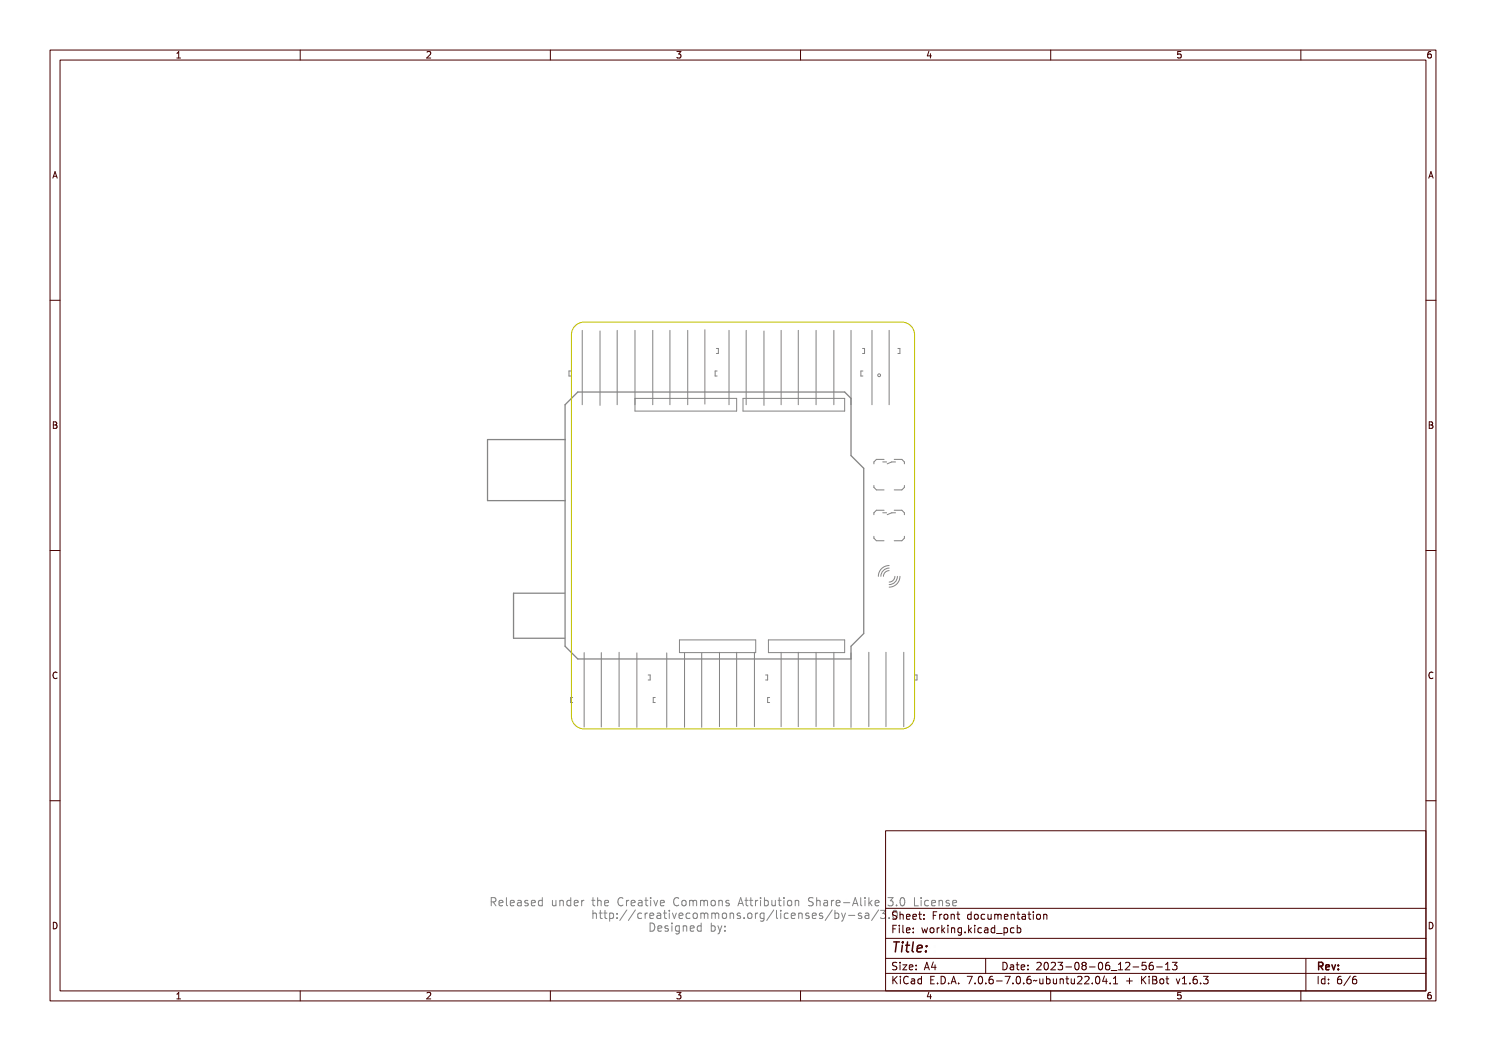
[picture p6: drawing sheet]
<svg xmlns="http://www.w3.org/2000/svg" width="297mm" height="210mm" viewBox="0 0 297 210" stroke-linecap="round" stroke-linejoin="round" font-family="sans-serif">
<defs><g id="words">
<text font-size="2.7" fill="#480000" x="178" y="190.3">Title:</text>
<g font-size="2.2" fill="#848484">
<text x="97.7" y="181.2">Released under the Creative Commons Attribution Share-Alike 3.0 License</text>
<text x="118" y="183.7">http://creativecommons.org/licenses/by-sa/3.0</text>
<text x="129.5" y="186.3">Designed by:</text>
</g>
<g font-size="2" fill="#480000">
<text x="178" y="183.7">Sheet: Front documentation</text>
<text x="178" y="186.5">File: working.kicad_pcb</text>
<text x="178" y="193.9">Size: A4</text>
<text x="178" y="196.6">KiCad E.D.A. 7.0.6-7.0.6~ubuntu22.04.1 + KiBot v1.6.3</text>
<text x="200" y="193.9">Date: 2023-08-06_12-56-13</text>
<text x="263" y="196.6">Id: 6/6</text>
<text x="263" y="193.9">Rev:</text>
</g>
<g font-size="1.7" fill="#480000">
<text x="35" y="11.7">1</text>
<text x="85" y="11.7">2</text>
<text x="135" y="11.7">3</text>
<text x="185" y="11.7">4</text>
<text x="235" y="11.7">5</text>
<text x="285" y="11.7">6</text>
<text x="10.5" y="35.7">A</text>
<text x="285.5" y="35.7">A</text>
<text x="10.5" y="85.6">B</text>
<text x="285.5" y="85.6">B</text>
<text x="10.5" y="135.7">C</text>
<text x="285.5" y="135.7">C</text>
<text x="10.5" y="185.6">D</text>
<text x="285.5" y="185.6">D</text>
<text x="35" y="199.7">1</text>
<text x="85" y="199.7">2</text>
<text x="135" y="199.7">3</text>
<text x="185" y="199.7">4</text>
<text x="235" y="199.7">5</text>
<text x="285" y="199.7">6</text>
</g>
</g></defs>
<g fill="none" stroke="#848484" stroke-width=".2">
<path d="M114.1 74.1h-.4v1h.4M116.4 66v14.9M119.9 66.1v14.9M123.4 66v14.9M126.9 66v16.1h20.3v-2.5h-20.3M130.5 66v14.9M133.9 66v14.9M137.5 66v14.9M140.9 65.9v14.8M143.2 69.6h.4v1h-.4M143.3 74.1h-.4v1h.4M145.7 66v14.9"/>
<path d="M148.5 79.6h20.3v2.5h-20.3zM149.1 66v14.9M152.7 66.1v14.9M156.1 66v14.9M159.6 66v14.9M163.1 66v14.9M166.7 66v14.9M170.1 66v14.9M172.4 69.6h.4v1h-.4M172.5 74.1h-.4v1h.4M174.3 66v14.9M177.7 66v14.9"/>
<path d="M179.5 69.6h.4v1h-.4M174.7 97v.4l.5 .5h1.5M176.4 92.3h.8M176.7 91.8h-1.5l-.5 .5v.4M178.7 91.8h1.6l.5 .5v.4M179 92.3h-.8l-.9 .4M180.8 97v.4l-.5 .5h-1.6M174.7 107.2v.3l.5 .6h1.5M176.4 102.5h.8M176.7 102h-1.5l-.5 .5v.3M177.7 113a2.16 2.16 0 0 0-2.1 2.2M177.7 113.5a1.65 1.65 0 0 0-1.6 1.7"/>
<path d="M177.7 114a1.14 1.14 0 0 0-1.1 1.2M178.7 102h1.6l.5 .5v.3M178.9 115.2a1.14 1.14 0 0 1-1.2 1.1M179 102.5h-.8l-.9 .3M179.4 115.2a1.65 1.65 0 0 1-1.7 1.6M179.9 115.2a2.16 2.16 0 0 1-2.2 2.1M180.8 107.2v.3l-.5 .6h-1.6M114.5 139.4h-.4v1h.4M116.8 130.4v14.9M120.2 130.4v14.9M123.7 130.3v14.9M127.3 130.5v14.8"/>
<path d="M129.6 134.9h.4v1h-.4M131 139.4h-.4v1h.4M133.3 130.5v14.8M135.8 127.9h15.2v2.5h-15.2zM136.8 130.5v14.8M140.2 130.5v14.8M143.8 130.3v14.9M147.2 130.3v14.9M150.8 130.3v14.9M153 134.9h.4v1h-.4M153.6 127.9h15.2v2.5h-15.2zM153.8 139.4h-.4v1h.4"/>
<path d="M156.1 130.3v14.9M159.6 130.3v14.9M163.1 130.3v14.9M166.7 130.3v14.9M170.1 130.5v14.8M173.6 130.3v14.9M177.1 130.3v14.9M180.6 130.3v14.9M182.9 134.9h.4v1h-.4M97.9 179.6a.8 .8 0 0 1 .9 .3v.3l-.3 .3 .5 .7h-.2l-.3-.5-.2-.2h-.2v.7h-.2zM98.1 179.8h.2a.28 .28 0 0 1 .3 .3 .28 .28 0 0 1-.3 .3h-.2zM100.5 179.5h.5v1.4l.4 .1v.2l-.5-.1-.1-1.4h-.3z"/>
<path d="M117.8 179.7h.2v.3h.5v.2h-.5l.1 .7 .4 .1v.2h-.3a.33 .33 0 0 1-.4-.4v-.6h-.3v-.2h.3zM118.9 179.5h.2v.7a.39 .39 0 0 1 .5-.2 .39 .39 0 0 1 .2 .5v.7h-.2v-1l-.4 .1-.1 .9h-.2zM123 179.8a.44 .44 0 0 1 .4-.2 .44 .44 0 0 1 .4 .3 .47 .47 0 0 0-.6-.1 .47 .47 0 0 0-.2 .6 .47 .47 0 0 0 .2 .6 .47 .47 0 0 0 .6-.1 .47 .47 0 0 1-.5 .4 .47 .47 0 0 1-.4-.4l-.1-.7zM128.3 179.7h.2v.3h.5v.2h-.5l.1 .7 .4 .1v.2h-.3a.33 .33 0 0 1-.4-.4v-.6h-.3v-.2h.3zM129.8 179.5h.2v.3h-.2zM134.8 179.8a.44 .44 0 0 1 .4-.2 .44 .44 0 0 1 .4 .3 .47 .47 0 0 0-.6-.1 .47 .47 0 0 0-.2 .6 .47 .47 0 0 0 .2 .6 .47 .47 0 0 0 .6-.1 .47 .47 0 0 1-.5 .4 .47 .47 0 0 1-.4-.4l-.1-.7zM145.5 179.6h.2l.5 1.6h-.2l-.1-.4h-.6l-.1 .4h-.2zM145.6 179.8l.2 .8h-.4zM146.7 179.7h.2v.3h.5v.2h-.5l.1 .8h.4v.2h-.3a.33 .33 0 0 1-.4-.4v-.6h-.3v-.2h.3zM148 179.7h.2v.3h.5v.2h-.5l.1 .8h.4v.2h-.3a.33 .33 0 0 1-.4-.4v-.6h-.3v-.2h.3zM150.8 179.5h.2v.3h-.2zM151.7 179.5h.2v.7a.58 .58 0 0 1 .9 .3 .58 .58 0 0 1-.7 .7l-.2-.1v.1h-.2z"/>
<path d="M154.6 179.7h.2v.3h.4v.2h-.4v.7l.4 .1v.2h-.2a.33 .33 0 0 1-.4-.4v-.6h-.3v-.2h.3zM156 179.5h.2v.3h-.2zM161 179.7l.6-.1 .2 .1v.2a.34 .34 0 0 0-.5-.2 .34 .34 0 0 0-.1 .5 .54 .54 0 0 1 .7 .7 .54 .54 0 0 1-.9 .3l-.1-.3a.37 .37 0 0 0 .5 .2 .37 .37 0 0 0 .1-.6 .51 .51 0 0 1-.6-.2 .51 .51 0 0 1 .1-.6zM162.2 179.5h.2v.7a.39 .39 0 0 1 .5-.2 .39 .39 0 0 1 .2 .5v.7h-.2v-1l-.4 .1-.1 .9h-.2zM169.1 179.6h.3l.5 1.6h-.3l-.1-.4h-.5l-.2 .4h-.2zM169.2 179.8l.3 .8h-.5zM170.1 179.5h.5v1.4l.4 .1v.2l-.5-.1-.1-1.4h-.3zM171.8 179.5h.2v.3h-.2zM172.8 179.5h.2v1l.5-.5h.2l-.4 .5 .5 .7h-.2l-.5-.6-.1 .1v.5h-.2zM176.6 179.6a.5 .5 0 0 1 .7 0 .5 .5 0 0 1 .1 .7l-.1 .1a.51 .51 0 0 1 .2 .7 .51 .51 0 0 1-.8 .1l-.1-.3a.38 .38 0 0 0 .6 .1 .38 .38 0 0 0 0-.5l-.3-.1v-.1h.1a.28 .28 0 0 0 .3-.4 .28 .28 0 0 0-.4-.1h-.3zM179.4 179.7a.57 .57 0 0 1 .7 .1 .57 .57 0 0 1 .2 .6 .57 .57 0 0 1-.6 .8 .57 .57 0 0 1-.5-.8zM179.6 179.8a.63 .63 0 0 1 .4 1l-.1 .2a.62 .62 0 0 1-.4-1z"/>
<path d="M181.9 179.6h.2v1.4h.8v.2h-1zM183.6 179.5h.2v.3h-.2zM99.3 180.2a.53 .53 0 0 1 .6-.2 .53 .53 0 0 1 .3 .7h-.9a.46 .46 0 0 0 .3 .4 .46 .46 0 0 0 .6-.1v.1a.66 .66 0 0 1-.9-.1 .66 .66 0 0 1 0-.8zM99.5 180.2h.3l.2 .3h-.6zM101.9 180.2a.53 .53 0 0 1 .7-.2 .53 .53 0 0 1 .2 .7h-.8a.46 .46 0 0 0 .3 .4 .46 .46 0 0 0 .5-.1v.1a.66 .66 0 0 1-.9-.1 .66 .66 0 0 1 0-.8zM102.1 180.2h.4l.1 .3h-.6zM103.2 180.1l.2-.1a.49 .49 0 0 1 .7 .5v.7h-.2v-.2a.42 .42 0 0 1-.5 .2 .42 .42 0 0 1-.3-.5 .42 .42 0 0 1 .5-.3h.3a.38 .38 0 0 0-.3-.3 .38 .38 0 0 0-.4 .2zM103.4 180.7l.5-.1a.34 .34 0 0 1-.2 .4 .34 .34 0 0 1-.4-.1zM104.6 180.1l.5-.1 .2 .1-.1 .1a.27 .27 0 0 0-.3-.1 .27 .27 0 0 0-.2 .3 .41 .41 0 0 1 .6 .3 .41 .41 0 0 1-.4 .5h-.4v-.2a.33 .33 0 0 0 .4 .1 .33 .33 0 0 0 .2-.3 .46 .46 0 0 1-.5-.2 .46 .46 0 0 1 0-.5zM105.9 180.2a.53 .53 0 0 1 .6-.2 .53 .53 0 0 1 .3 .7h-.9a.46 .46 0 0 0 .3 .4 .46 .46 0 0 0 .5-.1v.1a.66 .66 0 0 1-.9-.1 .66 .66 0 0 1 .1-.8zM106 180.2h.4l.2 .3h-.7zM107.1 180.1l.4-.1 .3 .2v-.7h.2v1.7h-.2v-.1a.5 .5 0 0 1-.7 0 .5 .5 0 0 1-.1-.7z"/>
<path d="M107.3 180.3l.1-.1a.43 .43 0 0 1 .4 .4 .43 .43 0 0 1-.4 .4l-.2-.2zM109.7 180h.2v.9l.3 .2 .2-.3v-.8h.2v1.2h-.2v-.2a.38 .38 0 0 1-.4 .2 .38 .38 0 0 1-.3-.4zM111 180h.2v.2a.39 .39 0 0 1 .5-.2 .39 .39 0 0 1 .2 .5v.7h-.2v-1l-.4 .1-.1 .9h-.2zM112.4 180.1l.3-.1 .4 .2v-.7h.1v1.7h-.1v-.1a.5 .5 0 0 1-.7 0 .5 .5 0 0 1-.1-.7zM112.5 180.3l.1-.1a.43 .43 0 0 1 .5 .4 .43 .43 0 0 1-.5 .4l-.1-.2zM113.7 180.2a.53 .53 0 0 1 .7-.2 .53 .53 0 0 1 .2 .7h-.8a.46 .46 0 0 0 .3 .4 .46 .46 0 0 0 .5-.1v.1a.66 .66 0 0 1-.9-.1 .66 .66 0 0 1 0-.8zM113.9 180.2h.4l.1 .3h-.6zM115.2 180h.1v.2a.33 .33 0 0 1 .4-.2 .33 .33 0 0 1 .3 .3 .39 .39 0 0 0-.5-.1 .39 .39 0 0 0-.2 .4v.6h-.1zM118.2 182.1h.2v.6a.39 .39 0 0 1 .5-.2 .39 .39 0 0 1 .2 .5v.7h-.2v-.8l-.2-.2-.3 .2v.8h-.2zM119.8 182.2h.2v.3h.4v.2h-.4v.8l.4 .1v.1h-.2a.33 .33 0 0 1-.4-.3v-.7h-.3v-.2h.3zM120.3 180.2a.53 .53 0 0 1 .6-.2 .53 .53 0 0 1 .3 .7h-.9a.46 .46 0 0 0 .3 .4 .46 .46 0 0 0 .6-.1v.1a.66 .66 0 0 1-.9-.1 .66 .66 0 0 1 0-.8zM120.5 180.2h.3l.2 .3h-.6z"/>
<path d="M121.1 182.2h.2v.3h.4v.2h-.4l.1 .8 .3 .1v.1h-.2a.33 .33 0 0 1-.4-.3v-.7h-.3v-.2h.3zM122.2 182.5h.2v.2a.5 .5 0 0 1 .6 0 .5 .5 0 0 1 .1 .6 .42 .42 0 0 1-.3 .5 .42 .42 0 0 1-.4-.2v.6h-.2zM122.5 182.7a.43 .43 0 0 1 .4 .4 .43 .43 0 0 1-.4 .5l-.1-.5zM123.8 182.6h.3v.3h-.3zM123.8 183.4h.3v.3h-.3zM124.3 180h.2v.2a.33 .33 0 0 1 .4-.2 .33 .33 0 0 1 .3 .3 .39 .39 0 0 0-.5-.1 .39 .39 0 0 0-.2 .4v.6h-.2zM125.5 182.2h.2l-.8 1.7h-.2zM125.5 180.2a.53 .53 0 0 1 .7-.2 .53 .53 0 0 1 .2 .7h-.8a.46 .46 0 0 0 .3 .4 .46 .46 0 0 0 .5-.1v.1a.66 .66 0 0 1-.9-.1 .66 .66 0 0 1 0-.8zM125.7 180.2h.4l.2 .3h-.7zM126.8 180.1l.2-.1a.49 .49 0 0 1 .7 .5v.7h-.2v-.2a.42 .42 0 0 1-.5 .2 .42 .42 0 0 1-.3-.5 .42 .42 0 0 1 .5-.3h.3a.38 .38 0 0 0-.3-.3 .38 .38 0 0 0-.4 .2zM126.8 182.2h.2l-.8 1.7h-.2zM127 180.7l.5-.1a.34 .34 0 0 1-.1 .4 .34 .34 0 0 1-.5-.1z"/>
<path d="M127.6 182.7a.42 .42 0 0 1 .4-.2 .42 .42 0 0 1 .3 .3 .43 .43 0 0 0-.6 0 .43 .43 0 0 0 0 .6 .43 .43 0 0 0 .6 .1 .44 .44 0 0 1-.4 .3 .44 .44 0 0 1-.4-.3l-.1-.5zM128.9 182.5h.2v.3a.33 .33 0 0 1 .3-.3 .33 .33 0 0 1 .4 .3 .39 .39 0 0 0-.5-.1 .39 .39 0 0 0-.2 .4v.6h-.2zM129.5 180h.5v1h.4v.2h-1v-.2h.4v-.8h-.3zM129.6 184.7a.82 .82 0 0 1 1 .8 .82 .82 0 0 1-1 .8zM129.8 184.9a.62 .62 0 0 1 .6 .6 .62 .62 0 0 1-.6 .6zM130.1 182.7a.53 .53 0 0 1 .7-.1 .53 .53 0 0 1 .2 .6h-.8a.46 .46 0 0 0 .3 .4 .46 .46 0 0 0 .5-.1v.2a.66 .66 0 0 1-.9-.1 .66 .66 0 0 1 0-.9zM130.3 182.8l.3-.1 .2 .3h-.6zM130.6 180h.2l.4 1 .3-1h.2l-.4 1.2h-.3zM131 185.2a.53 .53 0 0 1 .7-.1 .53 .53 0 0 1 .2 .6h-.8a.46 .46 0 0 0 .3 .5 .46 .46 0 0 0 .5-.2v.2a.66 .66 0 0 1-.9-.1 .66 .66 0 0 1 0-.9zM131.2 185.3l.4-.1 .2 .4h-.7zM131.4 182.6l.2-.1a.49 .49 0 0 1 .7 .6v.6h-.2v-.1a.42 .42 0 0 1-.6 .2 .42 .42 0 0 1-.2-.5 .42 .42 0 0 1 .5-.3h.3a.38 .38 0 0 0-.3-.4 .38 .38 0 0 0-.4 .2zM131.6 183.2l.5-.1a.34 .34 0 0 1-.2 .5 .34 .34 0 0 1-.4-.1z"/>
<path d="M132.1 180.2a.53 .53 0 0 1 .7-.2 .53 .53 0 0 1 .2 .7h-.8a.46 .46 0 0 0 .3 .4 .46 .46 0 0 0 .5-.1v.1a.66 .66 0 0 1-.9-.1 .66 .66 0 0 1 0-.8zM132.3 180.2h.3l.2 .3h-.6zM132.4 185.2l.5-.1h.2l-.1 .2a.27 .27 0 0 0-.3-.1 .27 .27 0 0 0-.1 .3 .41 .41 0 0 1 .5 .3 .41 .41 0 0 1-.4 .5l-.4-.1v-.2a.33 .33 0 0 0 .4 .2 .33 .33 0 0 0 .2-.4 .46 .46 0 0 1-.5-.1 .46 .46 0 0 1 0-.5zM132.9 182.2h.2v.3h.5v.2h-.5l.1 .8 .4 .1v.1h-.3a.33 .33 0 0 1-.4-.3v-.7h-.3v-.2h.3zM133.7 185.1h.5v1h.4v.2h-1v-.2h.4v-.9h-.3zM134 184.6h.2v.3h-.2zM134 182.5h.5v1.1h.4v.1h-.9v-.1h.3v-.9h-.3zM134.3 182.1h.2v.2h-.2zM135 185.2l.3-.1 .3 .1v-.1h.2v1.1a.54 .54 0 0 1-.3 .5 .54 .54 0 0 1-.5 0v-.2a.4 .4 0 0 0 .4 0 .4 .4 0 0 0 .2-.4 .49 .49 0 0 1-.7 .1 .49 .49 0 0 1-.1-.7zM135.1 185.3h.1a.42 .42 0 0 1 .4 .4 .42 .42 0 0 1-.4 .4l-.1-.2zM135.2 182.5h.2l.3 1.1 .4-1.1h.2l-.4 1.2h-.3zM136 180.1a.57 .57 0 0 1 .9 .5 .57 .57 0 0 1-.9 .5l-.1-.5z"/>
<path d="M136.2 180.3l.1-.1a.43 .43 0 0 1 .4 .4 .43 .43 0 0 1-.4 .4l-.2-.2zM136.2 185.1h.2v.2a.39 .39 0 0 1 .5-.2 .39 .39 0 0 1 .2 .4v.8h-.2v-.9l-.2-.2-.3 .2v.9h-.2zM136.7 182.7a.53 .53 0 0 1 .6-.1 .53 .53 0 0 1 .3 .6h-.9a.46 .46 0 0 0 .3 .4 .46 .46 0 0 0 .5-.1v.2a.66 .66 0 0 1-.8-.1 .66 .66 0 0 1 0-.9zM136.8 182.8l.4-.1 .2 .3h-.7zM137.2 180l.2 .1 .3-.1 .1 .1 .3-.1 .2 1.2h-.2v-.9l-.1-.2-.2 .2v.9h-.2v-.9l-.1-.2-.1 .2v.9h-.2zM137.6 185.2a.53 .53 0 0 1 .7-.1 .53 .53 0 0 1 .2 .6h-.8a.46 .46 0 0 0 .3 .5 .46 .46 0 0 0 .5-.2v.2a.66 .66 0 0 1-.9-.1 .66 .66 0 0 1 0-.9zM137.8 185.3l.3-.1 .2 .4h-.6zM138.1 182.7a.42 .42 0 0 1 .4-.2 .42 .42 0 0 1 .3 .3 .43 .43 0 0 0-.6 0 .43 .43 0 0 0 0 .6 .43 .43 0 0 0 .6 .1 .44 .44 0 0 1-.4 .3 .44 .44 0 0 1-.4-.3l-.1-.5zM138.5 180l.2 .1 .3-.1 .1 .1 .4-.1 .1 1.2h-.2v-.9l-.1-.2-.2 .2v.9h-.1v-.9l-.2-.2-.1 .2v.9h-.2zM138.9 185.2l.3-.1 .4 .1v-.6h.1v1.7h-.1v-.2a.5 .5 0 0 1-.7 .1 .5 .5 0 0 1-.1-.7zM139 185.3h.1a.43 .43 0 0 1 .5 .4 .43 .43 0 0 1-.5 .4l-.1-.2zM139.3 182.7a.57 .57 0 0 1 .9 .5 .57 .57 0 0 1-.9 .4l-.1-.5z"/>
<path d="M139.5 182.8v-.1a.43 .43 0 0 1 .5 .4 .43 .43 0 0 1-.5 .5l-.1-.3zM140 180.1a.57 .57 0 0 1 .9 .5 .57 .57 0 0 1-.9 .5l-.2-.5zM140.1 180.3l.1-.1a.43 .43 0 0 1 .5 .4 .43 .43 0 0 1-.5 .4l-.1-.2zM140.4 182.5l.2 .2 .3-.2 .2 .2 .3-.2 .1 1.2h-.1v-.8l-.2-.2-.1 .2v.8h-.2v-.8l-.1-.2-.2 .2v.8h-.2zM141.2 180h.2v.2a.39 .39 0 0 1 .5-.2 .39 .39 0 0 1 .2 .5v.7h-.2v-1l-.4 .1-.1 .9h-.2zM141.5 184.6h.2v.6a.58 .58 0 0 1 .8 .4 .58 .58 0 0 1-.6 .7l-.2-.2v.2h-.2zM141.7 185.3h.1a.43 .43 0 0 1 .4 .4 .43 .43 0 0 1-.4 .4l-.1-.2zM141.8 182.5l.1 .2 .3-.2 .2 .2 .3-.2 .2 1.2h-.2v-.8l-.2-.2-.1 .2v.8h-.2v-.8l-.1-.2-.2 .2v.8h-.1zM142.7 180.1l.5-.1 .2 .1-.1 .1a.27 .27 0 0 0-.4-.1 .27 .27 0 0 0-.1 .3 .41 .41 0 0 1 .6 .3 .41 .41 0 0 1-.5 .5h-.3v-.2a.33 .33 0 0 0 .3 .1 .33 .33 0 0 0 .3-.3 .46 .46 0 0 1-.5-.2 .46 .46 0 0 1 0-.5zM142.7 185.1h.2l.3 .9 .4-.9h.2l-.3 .8a.74 .74 0 0 1-.7 .8l.3-.4zM143.2 182.7a.57 .57 0 0 1 .9 .5 .57 .57 0 0 1-.9 .4l-.1-.5zM143.4 182.8l.1-.1a.43 .43 0 0 1 .4 .4 .43 .43 0 0 1-.4 .5l-.2-.3z"/>
<path d="M144.4 185.1h.3v.4h-.3zM144.4 186h.3v.3h-.3zM144.5 182.5h.2v.2a.39 .39 0 0 1 .5-.2 .39 .39 0 0 1 .2 .5v.7h-.2v-.8l-.2-.2-.3 .2v.8h-.2zM145.9 182.6l.5-.1 .2 .1-.1 .1a.27 .27 0 0 0-.3 0 .27 .27 0 0 0-.1 .3 .41 .41 0 0 1 .5 .3 .41 .41 0 0 1-.4 .5l-.4-.1v-.2a.33 .33 0 0 0 .4 .1 .33 .33 0 0 0 .2-.3 .46 .46 0 0 1-.4-.2 .46 .46 0 0 1-.1-.5zM147.4 183.4h.3v.3h-.3zM148.5 182.7a.57 .57 0 0 1 .9 .5 .57 .57 0 0 1-.9 .4l-.1-.5zM148.6 182.8l.1-.1a.43 .43 0 0 1 .5 .4 .43 .43 0 0 1-.5 .5l-.1-.3zM149.3 180h.2v.2a.33 .33 0 0 1 .3-.2 .33 .33 0 0 1 .3 .3 .39 .39 0 0 0-.4-.1 .39 .39 0 0 0-.2 .4v.6h-.2zM149.9 182.5h.2v.3a.33 .33 0 0 1 .3-.3 .33 .33 0 0 1 .4 .3 .39 .39 0 0 0-.5-.1 .39 .39 0 0 0-.2 .4v.6h-.2zM150.5 180h.5v1h.4v.2h-1v-.2h.4v-.8h-.3zM151.1 182.7l.3-.2 .3 .2v-.1h.2v1.1a.54 .54 0 0 1-.2 .5 .54 .54 0 0 1-.6 0v-.2a.4 .4 0 0 0 .5 0 .4 .4 0 0 0 .1-.4 .49 .49 0 0 1-.6 0 .49 .49 0 0 1-.1-.6zM151.2 182.8l.1-.1a.42 .42 0 0 1 .4 .4 .42 .42 0 0 1-.4 .5l-.1-.3z"/>
<path d="M152 180.3l.1-.1a.43 .43 0 0 1 .4 .4 .43 .43 0 0 1-.4 .4l-.2-.2zM153 180h.2v.9l.3 .2 .2-.3v-.8h.2v1.2h-.2v-.2a.38 .38 0 0 1-.4 .2 .38 .38 0 0 1-.3-.4zM153.1 182.2h.2l-.8 1.7h-.2zM153.6 182.1h.5l.1 1.3 .4 .2v.1l-.6-.1-.1-1.4h-.3zM155 182.5h.5v1.1h.4v.1h-.9v-.1h.3v-.9h-.3zM155.3 182.1h.2v.2h-.2zM155.7 180h.5v1h.4v.2h-1v-.2h.4v-.8h-.3zM156.4 182.7a.42 .42 0 0 1 .5-.2 .42 .42 0 0 1 .3 .3 .43 .43 0 0 0-.6 0 .43 .43 0 0 0 0 .6 .43 .43 0 0 0 .6 .1 .44 .44 0 0 1-.4 .3 .44 .44 0 0 1-.4-.3l-.1-.5zM157 180.1a.57 .57 0 0 1 .9 .5 .57 .57 0 0 1-.9 .5l-.1-.5zM157.2 180.3l.1-.1a.43 .43 0 0 1 .4 .4 .43 .43 0 0 1-.4 .4l-.2-.2zM157.7 182.7a.53 .53 0 0 1 .6-.1 .53 .53 0 0 1 .3 .6h-.9a.46 .46 0 0 0 .3 .4 .46 .46 0 0 0 .5-.1v.2a.66 .66 0 0 1-.8-.1 .66 .66 0 0 1 0-.9zM157.8 182.8l.4-.1 .2 .3h-.7z"/>
<path d="M158.3 180h.2v.2a.39 .39 0 0 1 .5-.2 .39 .39 0 0 1 .2 .5v.7h-.2l-.1-1-.3 .1-.1 .9h-.2zM158.9 182.5h.2v.2a.39 .39 0 0 1 .5-.2 .39 .39 0 0 1 .2 .5v.7h-.2v-.8l-.2-.2-.3 .2v.8h-.2zM160.4 182.6l.5-.1 .2 .1-.1 .1a.27 .27 0 0 0-.4 0 .27 .27 0 0 0-.1 .3 .41 .41 0 0 1 .6 .3 .41 .41 0 0 1-.5 .5l-.4-.1v-.2a.33 .33 0 0 0 .4 .1 .33 .33 0 0 0 .3-.3 .46 .46 0 0 1-.5-.2 .46 .46 0 0 1 0-.5zM161.6 182.7a.53 .53 0 0 1 .7-.1 .53 .53 0 0 1 .2 .6h-.8a.46 .46 0 0 0 .3 .4 .46 .46 0 0 0 .5-.1v.2a.66 .66 0 0 1-.9-.1 .66 .66 0 0 1 0-.9zM161.8 182.8l.3-.1 .2 .3h-.6zM163 182.6l.5-.1 .2 .1-.1 .1a.27 .27 0 0 0-.3 0 .27 .27 0 0 0-.2 .3 .41 .41 0 0 1 .6 .3 .41 .41 0 0 1-.4 .5l-.4-.1v-.2a.33 .33 0 0 0 .4 .1 .33 .33 0 0 0 .2-.3 .46 .46 0 0 1-.5-.2 .46 .46 0 0 1 0-.5zM163.6 180.1l.2-.1a.49 .49 0 0 1 .7 .5v.7h-.2v-.2a.42 .42 0 0 1-.6 .2 .42 .42 0 0 1-.2-.5 .42 .42 0 0 1 .5-.3h.3a.38 .38 0 0 0-.3-.3 .38 .38 0 0 0-.4 .2zM163.8 180.7l.5-.1a.34 .34 0 0 1-.2 .4 .34 .34 0 0 1-.4-.1zM164.9 182.2h.2l-.8 1.7h-.2zM165 180h.2v.2a.33 .33 0 0 1 .3-.2 .33 .33 0 0 1 .4 .3 .39 .39 0 0 0-.5-.1 .39 .39 0 0 0-.2 .4v.6h-.2zM165.5 182.1h.2v.6a.58 .58 0 0 1 .8 .4 .58 .58 0 0 1-.6 .7l-.2-.2v.1h-.2zM165.7 182.8l.1-.1a.43 .43 0 0 1 .5 .4 .43 .43 0 0 1-.5 .5l-.1-.3z"/>
<path d="M166.2 180.2a.53 .53 0 0 1 .7-.2 .53 .53 0 0 1 .2 .7h-.8a.46 .46 0 0 0 .3 .4 .46 .46 0 0 0 .5-.1v.1a.66 .66 0 0 1-.9-.1 .66 .66 0 0 1 0-.8zM166.4 180.2h.4l.1 .3h-.6zM166.7 182.5h.2l.4 1 .3-1h.2l-.3 .9a.74 .74 0 0 1-.7 .8l.4-.5zM167.6 180.5h.6v.2h-.6zM168.3 183.1h.5v.1h-.5zM169.6 182.6l.5-.1 .1 .1v.1a.27 .27 0 0 0-.4 0 .27 .27 0 0 0-.1 .3 .41 .41 0 0 1 .6 .3 .41 .41 0 0 1-.5 .5l-.4-.1v-.2a.33 .33 0 0 0 .4 .1 .33 .33 0 0 0 .2-.3 .46 .46 0 0 1-.4-.2 .46 .46 0 0 1 0-.5zM170.8 182.6l.2-.1a.49 .49 0 0 1 .7 .6v.6h-.2v-.1a.42 .42 0 0 1-.6 .2 .42 .42 0 0 1-.2-.5 .42 .42 0 0 1 .5-.3h.3a.38 .38 0 0 0-.3-.4 .38 .38 0 0 0-.4 .2zM170.9 183.2l.6-.1a.34 .34 0 0 1-.2 .5 .34 .34 0 0 1-.4-.1zM171.5 180h.5v1h.4v.2h-1v-.2h.4v-.8h-.3zM172.8 182.2h.2l-.9 1.7h-.2zM173.3 182.2a.5 .5 0 0 1 .7 0 .5 .5 0 0 1 .1 .6l-.1 .1a.51 .51 0 0 1 .2 .7 .51 .51 0 0 1-.8 .1l-.1-.2a.38 .38 0 0 0 .6 .1 .38 .38 0 0 0 0-.6h-.3v-.2h.1a.28 .28 0 0 0 .3-.4 .28 .28 0 0 0-.5-.1l-.2 .1zM174.1 180.2a.53 .53 0 0 1 .7-.2 .53 .53 0 0 1 .2 .7h-.8a.46 .46 0 0 0 .3 .4 .46 .46 0 0 0 .5-.1v.1a.66 .66 0 0 1-.9-.1 .66 .66 0 0 1 0-.8z"/>
<path d="M174.3 180.2h.3l.2 .3h-.6zM175 183.4h.2v.3h-.2zM176.1 182.2a.57 .57 0 0 1 .7 .1 .57 .57 0 0 1 .1 .6 .57 .57 0 0 1-.5 .9 .57 .57 0 0 1-.5-.9zM176.3 182.3a.63 .63 0 0 1 .4 1l-.1 .3a.62 .62 0 0 1-.4-1zM178.3 180.9h.3v.3h-.3zM183.3 180h.5v1h.4v.2h-1v-.2h.4v-.8h-.3zM184.7 180.2a.42 .42 0 0 1 .4-.2 .42 .42 0 0 1 .4 .3 .43 .43 0 0 0-.6 0 .43 .43 0 0 0 0 .6 .43 .43 0 0 0 .6 0 .44 .44 0 0 1-.5 .4 .44 .44 0 0 1-.4-.4v-.5zM185.9 180.2a.53 .53 0 0 1 .7-.2 .53 .53 0 0 1 .2 .7h-.8a.46 .46 0 0 0 .3 .4 .46 .46 0 0 0 .5-.1v.1a.66 .66 0 0 1-.9-.1 .66 .66 0 0 1 0-.8zM186.1 180.2h.4l.1 .3h-.6zM187.2 180h.2v.2a.39 .39 0 0 1 .4-.2 .39 .39 0 0 1 .3 .5v.7h-.2l-.1-1-.4 .1v.9h-.2zM188.6 180.1l.5-.1 .2 .1-.1 .1a.27 .27 0 0 0-.3-.1 .27 .27 0 0 0-.2 .3 .41 .41 0 0 1 .6 .3 .41 .41 0 0 1-.4 .5h-.4v-.2a.33 .33 0 0 0 .4 .1 .33 .33 0 0 0 .2-.3 .46 .46 0 0 1-.5-.2 .46 .46 0 0 1 0-.5zM189.9 180.2a.53 .53 0 0 1 .6-.2 .53 .53 0 0 1 .3 .7h-.9a.46 .46 0 0 0 .3 .4 .46 .46 0 0 0 .5-.1v.1a.66 .66 0 0 1-.9-.1 .66 .66 0 0 1 .1-.8z"/>
<path d="M190 180.2h.4l.2 .3h-.7z"/>
<circle cx="175.7" cy="75" r=".28"/>
<circle cx="176.4" cy="182.9" r=".14"/>
<circle cx="179.7" cy="180.4" r=".14"/>
</g>
<path d="M112.9 80.9l2.6-2.6h53.3l1.3 1.3v11.4l2.5 2.6v33l-2.5 2.5v2.6h-54.6l-2.6-2.6zM112.9 87.8h-15.5v12.2h15.5M112.8 118.5h-10.2v9h10.2" fill="none" stroke="#848484" stroke-width=".25"/>
<path d="M114.8 65.3a2.54 2.54 0 0 1 2-.9h63.5a2.54 2.54 0 0 1 2.5 2.5v76.2a2.54 2.54 0 0 1-2.5 2.5h-63.5a2.54 2.54 0 0 1-2.6-2.5v-76.2l.1-.6z" fill="none" stroke="#c2c200" stroke-width=".2"/>
<g fill="none" stroke="#480000" stroke-width=".2">
<path d="M10 10h277v190h-277zM12 12h273v186h-273zM60 10v2M110 10v2M160 10v2M210 10v2M260 10v2M10 60h2M285 60h2M10 110h2M285 110h2M10 160h2"/>
<path d="M285 160h2M177 166h108v32h-108zM60 198v2M110 198v2M160 198v2M177 181.5h108M177 187.5h108M177 191.5h108M177 194.5h108M178.1 195.2h.2v.6l.6-.6h.3l-.6 .6 .6 .8h-.2l-.5-.7-.2 .2v.5h-.2zM178.2 185h.9v.2h-.7v.4h.6v.2h-.6v.7h-.2zM178.3 182.4l.5-.1h.2v.2a.31 .31 0 0 0-.5-.1 .31 .31 0 0 0 0 .5 .5 .5 0 0 1 .6 .6 .5 .5 0 0 1-.8 .2l-.1-.2a.34 .34 0 0 0 .4 .1 .34 .34 0 0 0 .1-.5 .47 .47 0 0 1-.5-.2 .47 .47 0 0 1 .1-.5z"/>
<path d="M178.3 192.5l.5-.1h.2v.2a.31 .31 0 0 0-.5-.1 .31 .31 0 0 0 0 .5 .5 .5 0 0 1 .6 .6 .5 .5 0 0 1-.8 .2l-.1-.2a.34 .34 0 0 0 .4 .1 .34 .34 0 0 0 .1-.5 .47 .47 0 0 1-.5-.2 .47 .47 0 0 1 .1-.5zM179.4 182.2h.2v.6a.35 .35 0 0 1 .4-.1 .35 .35 0 0 1 .2 .4v.6h-.2v-.8h-.4v.8h-.2zM179.5 185.4h.4v.9h.4v.2h-.9v-.2h.3v-.8h-.2zM179.5 192.8h.4v.9h.4v.1h-.9v-.1h.3v-.8h-.2zM179.5 195.6h.4v.9h.4v.1h-.9v-.1h.3v-.8h-.2zM179.7 184.9h.2v.3h-.2zM179.7 192.3h.2v.3h-.2zM179.7 195.1h.2v.3h-.2zM180.6 184.9h.4v1.3l.4 .1v.2l-.5-.2v-1.2h-.3zM180.6 192.8h.8l-.6 .9h.6v.1h-.8l.6-.9h-.6zM180.7 182.8l.1-.1a.49 .49 0 0 1 .5 0 .49 .49 0 0 1 .2 .5h-.8a.42 .42 0 0 0 .3 .4 .42 .42 0 0 0 .4-.1 .47 .47 0 0 1-.4 .3 .47 .47 0 0 1-.4-.3zM180.7 195.4a.4 .4 0 0 1 .4-.3 .4 .4 0 0 1 .4 .3 .56 .56 0 0 0-.8 .4 .56 .56 0 0 0 .5 .7l.3-.1a.43 .43 0 0 1-.5 .3 .43 .43 0 0 1-.4-.4v-.6z"/>
<path d="M180.8 182.9l.4-.1 .1 .3h-.6zM181.8 195.6l.3-.1a.43 .43 0 0 1 .5 .5v.6h-.1v-.1a.38 .38 0 0 1-.5 .2 .38 .38 0 0 1-.2-.5 .38 .38 0 0 1 .4-.2h.3a.35 .35 0 0 0-.3-.4 .35 .35 0 0 0-.4 .2zM181.9 182.8l.1-.1a.49 .49 0 0 1 .5 0 .49 .49 0 0 1 .2 .5h-.8a.42 .42 0 0 0 .3 .4 .42 .42 0 0 0 .5-.1 .47 .47 0 0 1-.5 .3 .47 .47 0 0 1-.4-.3zM181.9 185.5l.1-.1a.49 .49 0 0 1 .5 0 .49 .49 0 0 1 .2 .5h-.8a.42 .42 0 0 0 .3 .4 .42 .42 0 0 0 .5-.1 .47 .47 0 0 1-.5 .3 .47 .47 0 0 1-.4-.3zM181.9 192.9l.1-.1a.49 .49 0 0 1 .5 0 .49 .49 0 0 1 .2 .5h-.8a.42 .42 0 0 0 .3 .4 .42 .42 0 0 0 .5-.1 .47 .47 0 0 1-.5 .3 .47 .47 0 0 1-.4-.3zM182 196.2l.5-.1a.31 .31 0 0 1-.2 .4 .31 .31 0 0 1-.4-.1zM182 182.9l.4-.1 .1 .3h-.6zM182 185.6l.4-.1 .1 .3h-.6zM182 193l.4-.1 .1 .3h-.6zM183 195.7l.4-.2 .2 .2v-.6h.2v1.5h-.2v-.1a.42 .42 0 0 1-.5 .1 .42 .42 0 0 1-.2-.5zM183.2 195.8l.1-.1a.4 .4 0 0 1 .3 .4 .4 .4 0 0 1-.3 .4l-.2-.2zM183.2 182.3h.2v.4h.4v.1h-.4v.7l.4 .1v.1h-.4l-.1-.1-.1-.8h-.3v-.1h.3z"/>
<path d="M183.3 185.4h.2v.3h-.2zM183.3 186.2h.2v.3h-.2zM183.3 192.8h.2v.3h-.2zM183.3 193.6h.2v.2h-.2zM184.5 182.7h.2v.3h-.2zM184.5 183.5h.2v.2h-.2zM185.2 185.4h.2l.2 .8 .1-.5h.2l.2 .5 .1-.8h.2l-.2 1.1h-.2l-.2-.7-.2 .7h-.1zM185.4 195.2h.9v.2h-.7v.4h.6v.2h-.6v.5h.7v.1h-.9zM185.7 192.4h.2l.5 1.4h-.2l-.1-.3h-.5l-.1 .3h-.2zM185.8 192.6l.2 .7h-.4zM186.6 182.3h.9v.2h-.7v.4h.6v.2h-.6v.6h-.2zM186.8 185.6l.1-.1a.39 .39 0 0 1 .4 .4 .39 .39 0 0 1-.4 .4l-.1-.2z"/>
<path d="M186.9 196.4h.2v.2h-.2zM187.1 192.4h.2v.9h.2v.2h-.2v.3h-.2v-.3h-.6zM187.1 192.6v.7h-.4zM187.8 195.2a.76 .76 0 0 1 .9 .7 .76 .76 0 0 1-.9 .7zM188 195.4a.57 .57 0 0 1 .5 .5 .57 .57 0 0 1-.5 .6zM188 182.7h.2v.2v-.1a.29 .29 0 0 1 .3-.2 .29 .29 0 0 1 .3 .3 .37 .37 0 0 0-.5-.1 .37 .37 0 0 0-.1 .4v.5h-.2zM188 185.4h.2v.2v-.1a.29 .29 0 0 1 .3-.2 .29 .29 0 0 1 .3 .3 .37 .37 0 0 0-.5-.1 .37 .37 0 0 0-.1 .4v.6h-.2zM189.1 184.9h.1v.9l.5-.4h.2l-.4 .4 .5 .7h-.2l-.4-.6-.2 .1v.5h-.1zM189.2 182.9l.1-.1a.39 .39 0 0 1 .4 .4 .39 .39 0 0 1-.4 .4l-.1-.2zM189.3 196.4h.3v.2h-.3zM190.2 182.7h.2v.1a.35 .35 0 0 1 .4-.1 .35 .35 0 0 1 .3 .4v.6h-.2l-.1-.8h-.3l-.1 .8h-.2zM190.3 185.4h.4v.9h.4v.2h-.9v-.2h.4v-.8h-.3z"/>
<path d="M190.5 195.2h.3l.4 1.4h-.2l-.1-.3h-.5l-.1 .3h-.2zM190.6 184.9h.1v.3h-.1zM190.6 195.4l.2 .7h-.4zM191.4 185.4h.2v.1a.35 .35 0 0 1 .4-.1 .35 .35 0 0 1 .3 .4v.7h-.2l-.1-.9h-.3l-.1 .9h-.2zM191.7 182.3h.1v.4h.4v.1h-.4v.7l.4 .1v.1h-.4l-.1-.1v-.8h-.3v-.1h.3zM191.7 196.4h.3v.2h-.3zM192.7 185.5l.3-.2 .3 .2v-.1h.2v1a.53 .53 0 0 1-.8 .4v-.2a.36 .36 0 0 0 .4 .1 .36 .36 0 0 0 .2-.4l-.1 .1a.53 .53 0 0 1-.7-.3 .53 .53 0 0 1 .2-.6zM192.8 185.6l.1-.1a.39 .39 0 0 1 .4 .4 .39 .39 0 0 1-.4 .4l-.1-.2zM193.8 195.2h.9l-.5 1.4h-.2l.5-1.2h-.7zM193.9 182.8l.3-.2 .3 .2v-.6h.2v1.5h-.2v-.1a.42 .42 0 0 1-.6 .1 .42 .42 0 0 1-.1-.5zM194.1 182.8a.4 .4 0 0 1 .4 .4 .4 .4 0 0 1-.4 .4l-.2-.4zM194.1 186.2h.3v.3h-.3z"/>
<path d="M195.1 184.9h.2v.9l.4-.4h.3l-.5 .4 .5 .7h-.2l-.4-.6-.1 .1v.5h-.2zM195.2 182.9l.1-.1a.39 .39 0 0 1 .4 .4 .39 .39 0 0 1-.4 .4l-.1-.2zM195.3 196.4h.3v.2h-.3zM196.3 185.4h.5v.9h.3v.2h-.9v-.2h.4v-.8h-.3zM196.3 195.4a.57 .57 0 0 1 .7 0 .57 .57 0 0 1 .1 .8 .5 .5 0 0 1-.6 .5 .5 .5 0 0 1-.3-.8zM196.4 182.8a.39 .39 0 0 1 .4-.2 .39 .39 0 0 1 .3 .3 .4 .4 0 0 0-.6 0 .4 .4 0 0 0 0 .6 .4 .4 0 0 0 .6 0 .45 .45 0 0 1-.6 .3 .45 .45 0 0 1-.3-.6zM196.5 195.4a.61 .61 0 0 1 .4 1l-.1 .1a.61 .61 0 0 1-.4-1zM196.6 184.9h.2v.3h-.2zM197 191.5v3M197.4 182.7h.2v.8l.2 .1 .3-.2v-.7h.2v1h-.2v-.1a.35 .35 0 0 1-.4 .2 .35 .35 0 0 1-.3-.5zM197.6 185.5a.39 .39 0 0 1 .4-.2 .39 .39 0 0 1 .3 .3 .4 .4 0 0 0-.6 0 .4 .4 0 0 0 0 .6 .4 .4 0 0 0 .6 0 .45 .45 0 0 1-.6 .3 .45 .45 0 0 1-.3-.6zM197.7 196.4h.3v.2h-.3z"/>
<path d="M198.6 182.7l.5 .1 .3-.1 .2 1h-.2l-.1-.9-.2 .1v.8h-.1l-.2-.9-.1 .9h-.1zM198.7 185.4l.2-.1a.43 .43 0 0 1 .6 .5v.7h-.2v-.2a.38 .38 0 0 1-.5 .2 .38 .38 0 0 1-.2-.5 .38 .38 0 0 1 .5-.2h.2a.35 .35 0 0 0-.3-.4 .35 .35 0 0 0-.3 .2zM198.7 195.4a.38 .38 0 0 1 .4-.3 .38 .38 0 0 1 .3 .3 .43 .43 0 0 0-.5 0 .43 .43 0 0 0-.1 .5 .46 .46 0 0 1 .7 .1 .46 .46 0 0 1-.2 .6 .46 .46 0 0 1-.7-.2zM198.8 186l.5-.1a.31 .31 0 0 1-.1 .4 .31 .31 0 0 1-.4-.1zM199.9 185.5l.3-.2 .3 .2v-.6h.2v1.6h-.2v-.2a.42 .42 0 0 1-.5 .1 .42 .42 0 0 1-.2-.5zM199.9 182.8l.2-.1a.49 .49 0 0 1 .5 0 .49 .49 0 0 1 .1 .5h-.7a.42 .42 0 0 0 .2 .4 .42 .42 0 0 0 .5-.1 .47 .47 0 0 1-.4 .3 .47 .47 0 0 1-.5-.3zM200 196h.5v.2h-.5zM200 185.6l.1-.1a.39 .39 0 0 1 .4 .4 .39 .39 0 0 1-.4 .4l-.1-.2zM200.1 182.9l.3-.1 .2 .3h-.6zM200.1 192.4a.76 .76 0 0 1 1 .7 .76 .76 0 0 1-1 .7zM200.3 192.6a.57 .57 0 0 1 .6 .5 .57 .57 0 0 1-.6 .6zM200.9 186.8l1.2 .1z"/>
<path d="M201 195.2h.9l-.5 1.4h-.2l.5-1.2h-.7zM201.1 182.7h.1v.1a.35 .35 0 0 1 .5-.1 .35 .35 0 0 1 .2 .4v.6h-.2v-.8h-.4l-.1 .8h-.1zM201.4 192.8l.3-.1a.43 .43 0 0 1 .5 .5v.6h-.1v-.1a.38 .38 0 0 1-.5 .2 .38 .38 0 0 1-.2-.5 .38 .38 0 0 1 .4-.2h.3a.35 .35 0 0 0-.3-.4 .35 .35 0 0 0-.4 .2zM201.6 193.4l.5-.1a.31 .31 0 0 1-.2 .4 .31 .31 0 0 1-.4-.1zM202.2 185.4h.2v.1a.53 .53 0 0 1 .8 .3 .53 .53 0 0 1-.6 .7l-.2-.2v.6h-.2zM202.5 182.3h.2v.4h.4v.1h-.4v.7l.4 .1v.1h-.4l-.2-.1v-.8h-.3v-.1h.3zM202.5 185.6l.1-.1a.4 .4 0 0 1 .4 .4 .4 .4 0 0 1-.4 .4l-.2-.2zM202.5 196.4h.3v.2h-.3zM202.8 192.4h.2v.4h.4v.1h-.4v.7l.4 .1v.1h-.4l-.2-.1v-.8h-.3v-.1h.3zM203.5 182.7l.3-.1a.43 .43 0 0 1 .5 .5v.6h-.2v-.1a.38 .38 0 0 1-.5 .2 .38 .38 0 0 1-.2-.5 .38 .38 0 0 1 .5-.2h.2a.35 .35 0 0 0-.2-.4 .35 .35 0 0 0-.4 .2zM203.5 195.4a.57 .57 0 0 1 .8 0 .57 .57 0 0 1 0 .8 .5 .5 0 0 1-.6 .5 .5 .5 0 0 1-.3-.8zM203.6 185.5a.39 .39 0 0 1 .4-.2 .39 .39 0 0 1 .3 .3 .4 .4 0 0 0-.5 0 .4 .4 0 0 0 0 .6 .4 .4 0 0 0 .5 0 .45 .45 0 0 1-.6 .3 .45 .45 0 0 1-.2-.6z"/>
<path d="M203.7 183.3l.4-.1a.31 .31 0 0 1-.1 .4 .31 .31 0 0 1-.4-.1zM203.7 195.4a.61 .61 0 0 1 .4 1l-.1 .1a.61 .61 0 0 1-.3-1zM203.9 192.9l.1-.1a.49 .49 0 0 1 .5 0 .49 .49 0 0 1 .2 .5h-.8a.42 .42 0 0 0 .3 .4 .42 .42 0 0 0 .5-.1 .47 .47 0 0 1-.5 .3 .47 .47 0 0 1-.4-.3zM204 193l.4-.1 .1 .3h-.6zM204.7 184.9h.1v.6a.53 .53 0 0 1 .8 .3 .53 .53 0 0 1-.6 .7l-.2-.2v.2h-.1zM204.9 182.3h.2v.4h.4v.1h-.4v.7l.4 .1v.1h-.4l-.2-.1v-.8h-.3v-.1h.3zM204.9 185.6l.1-.1a.39 .39 0 0 1 .4 .4 .39 .39 0 0 1-.4 .4l-.1-.2zM204.9 196.4h.3v.2h-.3zM205.3 192.8h.2v.3h-.2zM205.3 193.6h.2v.2h-.2zM205.9 182.7h.5v.9h.3v.1h-.9v-.1h.4v-.8h-.3zM205.9 195.4a.38 .38 0 0 1 .4-.3 .38 .38 0 0 1 .3 .3 .43 .43 0 0 0-.5 0 .43 .43 0 0 0-.1 .5 .46 .46 0 0 1 .7 .1 .46 .46 0 0 1-.2 .6 .46 .46 0 0 1-.6-.2z"/>
<path d="M206.2 182.2h.2v.3h-.2zM207 196l1-.1a.49 .49 0 0 1-.8 .1l-.2 .2zM207.3 182.9l.1-.1a.39 .39 0 0 1 .4 .4 .39 .39 0 0 1-.4 .4l-.2-.2zM207.4 192.5a.53 .53 0 0 1 .8 .1 .53 .53 0 0 1-.3 .7l-.3 .4h.7v.1h-.9l.3-.5a.4 .4 0 0 0 .3-.4 .4 .4 0 0 0-.3-.4l-.3 .2zM208.3 182.7h.1v.1a.35 .35 0 0 1 .5-.1 .35 .35 0 0 1 .2 .4v.6h-.2v-.8h-.4l-.1 .8h-.1zM208.3 195.6h.1l.1 .8 .2 .1 .2-.2v-.7h.2v1h-.2v-.1a.35 .35 0 0 1-.4 .2 .35 .35 0 0 1-.2-.5zM208.7 192.6a.57 .57 0 0 1 .7 0 .57 .57 0 0 1 .1 .8 .5 .5 0 0 1-.6 .5 .5 .5 0 0 1-.3-.8zM208.9 192.6a.61 .61 0 0 1 .3 1l-.1 .1a.61 .61 0 0 1-.3-1zM209.5 195.1h.2v.6a.53 .53 0 0 1 .7 .3 .53 .53 0 0 1-.6 .7l-.1-.2v.1h-.2zM209.7 195.8l.1-.1a.4 .4 0 0 1 .4 .4 .4 .4 0 0 1-.4 .4l-.1-.2zM209.8 192.5a.53 .53 0 0 1 .8 .1 .53 .53 0 0 1-.3 .7l-.3 .4h.7v.1h-.9l.3-.5a.4 .4 0 0 0 .3-.4 .4 .4 0 0 0-.3-.4l-.3 .2zM210 198v2"/>
<path d="M210.7 195.6h.2v.8l.2 .1 .2-.2v-.7h.2v1h-.2v-.1a.35 .35 0 0 1-.4 .2 .35 .35 0 0 1-.2-.5zM211 192.4a.46 .46 0 0 1 .6 0 .46 .46 0 0 1 .1 .6l-.1 .1a.47 .47 0 0 1 .2 .7 .47 .47 0 0 1-.7 0l-.1-.2a.35 .35 0 0 0 .5 .1 .35 .35 0 0 0 0-.5h-.3v-.2a.29 .29 0 0 0 .4-.1 .29 .29 0 0 0-.1-.4 .29 .29 0 0 0-.4 .1h-.1zM211.9 195.6h.2v.1a.35 .35 0 0 1 .4-.1 .35 .35 0 0 1 .2 .4v.6h-.2v-.8h-.4v.8h-.2zM212.4 193.2h.5v.2h-.5zM213.3 195.2h.2v.4h.4v.1h-.4v.7l.4 .1v.1h-.4l-.2-.1v-.8h-.3v-.1h.3zM213.5 192.6a.57 .57 0 0 1 .7 0 .57 .57 0 0 1 .1 .8 .5 .5 0 0 1-.6 .5 .5 .5 0 0 1-.3-.8zM213.7 192.6a.61 .61 0 0 1 .3 1v.1a.61 .61 0 0 1-.4-1zM214.3 195.6h.2v.8l.2 .1 .2-.2v-.7h.2v1h-.2v-.1a.35 .35 0 0 1-.4 .2 .35 .35 0 0 1-.2-.5zM214.7 192.5a.41 .41 0 0 1 .7-.1 .41 .41 0 0 1-.2 .7 .42 .42 0 0 1 .2 .6 .42 .42 0 0 1-.7 0 .42 .42 0 0 1 .2-.6l-.3-.2zM215.5 195.3a.53 .53 0 0 1 .8 .1 .53 .53 0 0 1-.3 .7l-.3 .4h.6v.1h-.9l.4-.5a.4 .4 0 0 0 .3-.4 .4 .4 0 0 0-.3-.4l-.3 .2zM216 193.2h.5v.2h-.5zM216.7 195.3a.53 .53 0 0 1 .8 .1 .53 .53 0 0 1-.3 .7l-.3 .4h.6v.1h-.9l.4-.5a.4 .4 0 0 0 .3-.4 .4 .4 0 0 0-.3-.4l-.3 .2z"/>
<path d="M217.1 192.6a.57 .57 0 0 1 .7 0 .57 .57 0 0 1 .1 .8 .5 .5 0 0 1-.6 .5 .5 .5 0 0 1-.3-.8zM217.3 192.6a.61 .61 0 0 1 .3 1v.1a.61 .61 0 0 1-.4-1zM218.2 196.4h.2v.2h-.2zM218.3 192.6a.38 .38 0 0 1 .4-.3 .38 .38 0 0 1 .3 .3 .43 .43 0 0 0-.5 0 .43 .43 0 0 0-.1 .5 .46 .46 0 0 1 .6 .1 .46 .46 0 0 1-.1 .6 .46 .46 0 0 1-.7-.2zM219.2 195.4a.57 .57 0 0 1 .7 0 .57 .57 0 0 1 .1 .8 .5 .5 0 0 1-.7 .5 .5 .5 0 0 1-.3-.8zM219.2 194.2l1.3 .1zM219.4 195.4a.61 .61 0 0 1 .3 1l-.1 .1a.61 .61 0 0 1-.3-1zM220.7 192.5l.5-.1v1.3h.3v.1h-.8v-.1h.3v-1.1h-.3zM220.8 195.2h.2v.9h.2v.2h-.2v.3h-.2v-.3h-.6zM220.8 195.4v.7h-.4zM221.8 196.4h.2v.2h-.2zM221.8 192.5a.53 .53 0 0 1 .8 .1 .53 .53 0 0 1-.3 .7l-.3 .4h.7v.1h-.9l.3-.5a.4 .4 0 0 0 .4-.4 .4 .4 0 0 0-.4-.4l-.3 .2z"/>
<path d="M222.8 195.3l.5-.1v1.3h.3v.1h-.8v-.1h.3v-1.1h-.3zM223.2 193.2h.5v.2h-.5zM224.3 192.4h.7v.2h-.6v.3a.53 .53 0 0 1 .7 .7 .53 .53 0 0 1-.9 .2v-.2a.38 .38 0 0 0 .5 .1 .38 .38 0 0 0 .1-.5 .38 .38 0 0 0-.5-.1zM225.4 195.5h.2v.4h.4v.2h-.4v.4h-.2v-.4h-.4v-.2h.4zM225.5 192.6a.38 .38 0 0 1 .4-.3 .38 .38 0 0 1 .3 .3 .43 .43 0 0 0-.5 0 .43 .43 0 0 0-.1 .5 .46 .46 0 0 1 .7 .1 .46 .46 0 0 1-.2 .6 .46 .46 0 0 1-.7-.2zM226.8 193.2h.5v.2h-.5zM227.5 195.2h.2v.6l.6-.6h.2l-.6 .6 .6 .8h-.2l-.5-.7-.1 .2v.5h-.2zM227.9 192.5l.5-.1v1.3h.3v.1h-.8v-.1h.3v-1.1h-.3zM228.8 195.6h.4v.9h.4v.1h-.9v-.1h.4v-.8h-.3zM229.1 192.4a.46 .46 0 0 1 .6 0 .46 .46 0 0 1 0 .6l-.1 .1a.47 .47 0 0 1 .2 .7 .47 .47 0 0 1-.7 0l-.1-.2a.35 .35 0 0 0 .5 .1 .35 .35 0 0 0 0-.5h-.2v-.2a.29 .29 0 0 0 .4-.1 .29 .29 0 0 0-.2-.4 .29 .29 0 0 0-.3 .1h-.1zM229.1 195.1h.1v.3h-.1zM229.9 195.2h.4a.35 .35 0 0 1 .5 .2 .35 .35 0 0 1-.3 .5 .41 .41 0 0 1 .3 .5 .41 .41 0 0 1-.5 .2h-.4z"/>
<path d="M230.1 196h.2a.27 .27 0 0 1 .3 .2 .27 .27 0 0 1-.3 .3h-.2zM230.1 195.4h.2a.23 .23 0 0 1 .3 .2 .23 .23 0 0 1-.3 .2h-.2zM231.2 193.2h1.1M231.3 195.8l.1-.1a.39 .39 0 0 1 .4 .4 .39 .39 0 0 1-.4 .4l-.1-.2zM232.6 195.2h.1v.4h.4v.1h-.4l.1 .7 .3 .1v.1h-.3l-.2-.1v-.8h-.3v-.1h.3zM233 193.8h.8M233 192.7l.4-.4v1.5M234.3 192.3h.9l-.5 .6 .5 .1v.6l-.2 .2-.7-.2M234.6 195.6h.2l.3 .9 .4-.9h.2l-.4 1h-.3zM236 195.3l.5-.1v1.3h.3v.1h-.8v-.1h.3v-1.1h-.3zM237.4 196.4h.3v.2h-.3zM238.4 195.4a.38 .38 0 0 1 .4-.3 .38 .38 0 0 1 .3 .3 .43 .43 0 0 0-.5 0 .43 .43 0 0 0-.1 .5 .46 .46 0 0 1 .7 .1 .46 .46 0 0 1-.2 .6 .46 .46 0 0 1-.7-.2z"/>
<path d="M239.8 196.4h.3v.2h-.3zM240.7 195.2a.46 .46 0 0 1 .6 0 .46 .46 0 0 1 .1 .6l-.1 .1a.47 .47 0 0 1 .2 .7 .47 .47 0 0 1-.7 0l-.1-.2a.35 .35 0 0 0 .5 .1 .35 .35 0 0 0 0-.5l-.3-.1v-.1a.29 .29 0 0 0 .4-.1 .29 .29 0 0 0-.1-.4 .29 .29 0 0 0-.4 .1h-.1zM260 198v2M261 191.5v6.5M263.2 195.2h.8v.2h-.3v1.1h.3v.1h-.8v-.1h.3v-1.1h-.3zM264.4 195.7l.3-.2 .3 .2v-.6h.2v1.5h-.2v-.1a.42 .42 0 0 1-.5 .1 .42 .42 0 0 1-.2-.5zM264.6 195.8l.1-.1a.4 .4 0 0 1 .3 .4 .4 .4 0 0 1-.3 .4l-.2-.2zM265.9 195.6h.2v.3h-.2zM265.9 196.4h.2v.2h-.2zM268.1 195.4a.38 .38 0 0 1 .3-.3 .38 .38 0 0 1 .4 .3 .43 .43 0 0 0-.5 0 .43 .43 0 0 0-.2 .5 .46 .46 0 0 1 .7 .1 .46 .46 0 0 1-.2 .6 .46 .46 0 0 1-.6-.2zM269.9 195.2h.2l-.8 1.6h-.2zM270.5 195.4a.38 .38 0 0 1 .4-.3 .38 .38 0 0 1 .3 .3 .43 .43 0 0 0-.5 0 .43 .43 0 0 0-.2 .5 .46 .46 0 0 1 .7 .1 .46 .46 0 0 1-.2 .6 .46 .46 0 0 1-.6-.2z"/>
<circle cx="187" cy="185.9" r=".53"/>
<circle cx="189.4" cy="183.2" r=".53"/>
<circle cx="195.4" cy="183.2" r=".53"/>
<circle cx="196.7" cy="195.9" r=".13"/>
<circle cx="199.1" cy="196.2" r=".32"/>
<circle cx="203.9" cy="195.9" r=".13"/>
<circle cx="206.3" cy="196.2" r=".32"/>
<circle cx="207.4" cy="183.2" r=".53"/>
<circle cx="209" cy="193.1" r=".13"/>
<circle cx="213.8" cy="193.1" r=".13"/>
<circle cx="215" cy="193.4" r=".29"/>
<circle cx="215" cy="192.8" r=".25"/>
<circle cx="217.4" cy="193.1" r=".13"/>
<circle cx="218.7" cy="193.4" r=".32"/>
<circle cx="219.5" cy="195.9" r=".13"/>
<circle cx="225.9" cy="193.4" r=".32"/>
<circle cx="231.5" cy="196.1" r=".53"/>
<circle cx="238.8" cy="196.2" r=".32"/>
<circle cx="268.5" cy="196.2" r=".32"/>
<circle cx="270.9" cy="196.2" r=".32"/>
</g>
<g fill="none" stroke="#480000" stroke-width=".3">
<path d="M178.1 188.4h1.4v.2h-.6v1.7h-.2v-1.7h-.6zM179.9 188.8h.7v1.3h.4v.2h-1.2v-.2h.5v-1.1h-.4zM180.3 188.3h.3v.3h-.3zM181.8 188.4h.2v.4h.6v.2h-.6v1l.6 .1v.2a.55 .55 0 0 1-.8-.5v-.8h-.4v-.2h.4zM183 188.3h.6l.1 1.6 .1 .2h.4v.2a.54 .54 0 0 1-.8-.5v-1.4h-.4zM184.8 189a.65 .65 0 0 1 .8-.1 .65 .65 0 0 1 .3 .7h-1.1a.56 .56 0 0 0 .4 .5 .56 .56 0 0 0 .6-.1v.2a.81 .81 0 0 1-1.1-.1 .81 .81 0 0 1 .1-1.1zM185 189.1l.4-.1 .2 .4h-.8zM186.7 188.9h.3v.4h-.3zM186.7 189.9h.3v.4h-.3zM263.1 192.4a.73 .73 0 0 1 .9 .2v.3l-.3 .3 .5 .6h-.2l-.3-.4-.2-.2h-.2v.6h-.2zM263.3 192.6h.2a.26 .26 0 0 1 .3 .2 .26 .26 0 0 1-.2 .3h-.3zM264.5 192.9l.1-.1a.49 .49 0 0 1 .5 0 .49 .49 0 0 1 .2 .5h-.8a.42 .42 0 0 0 .3 .4 .42 .42 0 0 0 .4-.1 .47 .47 0 0 1-.4 .3 .47 .47 0 0 1-.4-.3z"/>
<path d="M264.6 193l.3-.1 .2 .3h-.6zM265.5 192.8h.2l.3 .9 .3-.9h.2l-.4 1h-.2zM267.1 192.8h.2v.3h-.2zM267.1 193.6h.2v.2h-.2z"/>
</g>
<use href="#words"/>
</svg>
